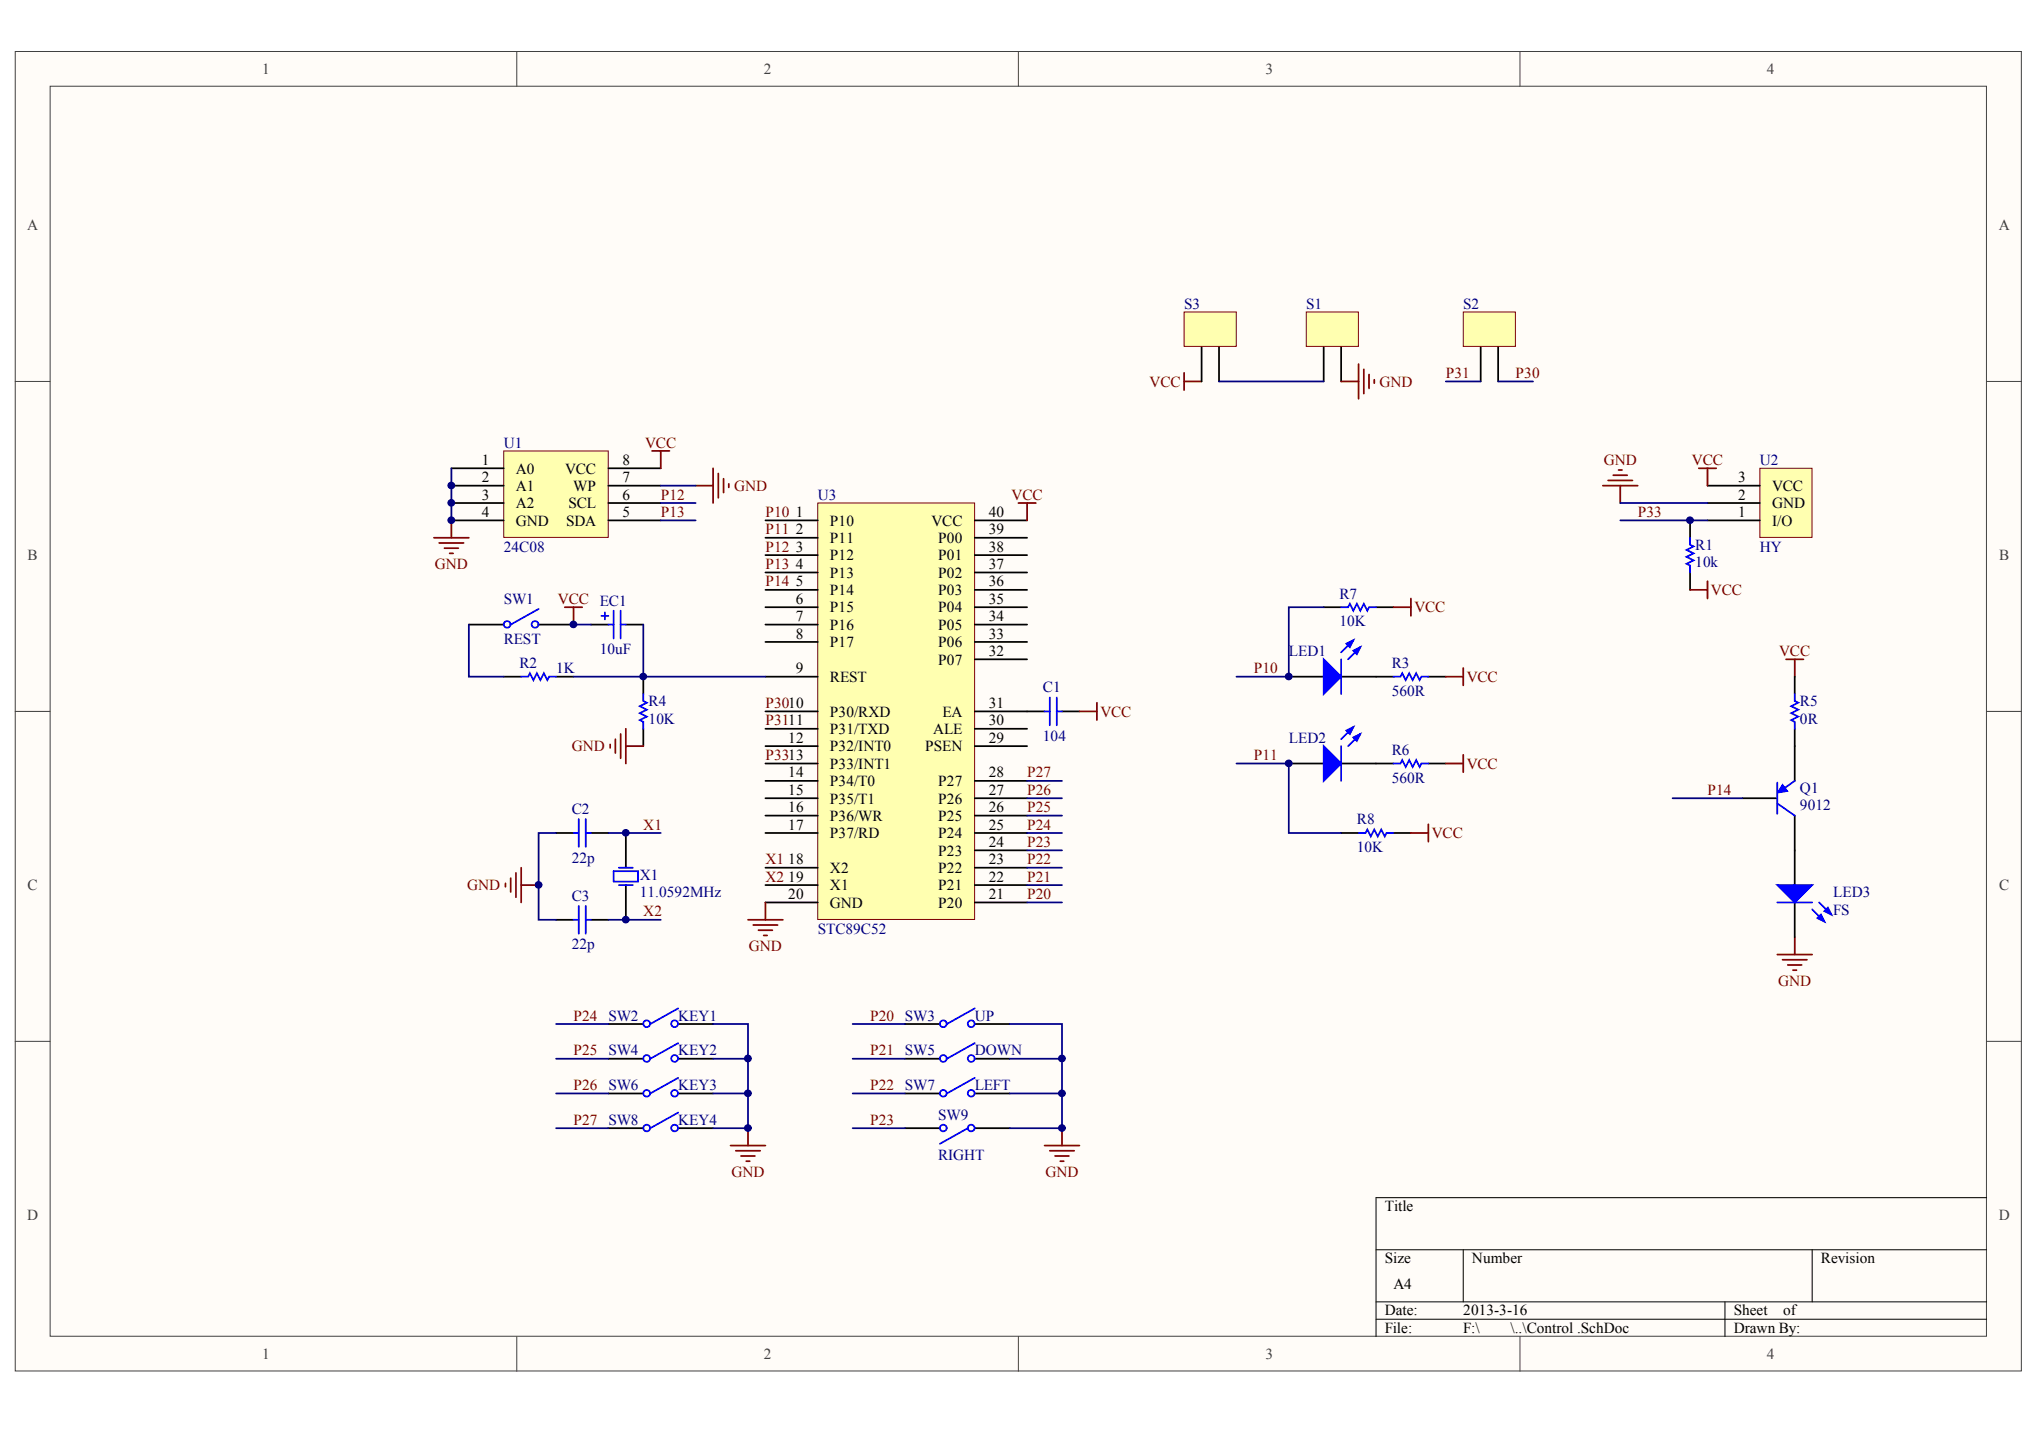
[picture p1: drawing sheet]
<svg xmlns="http://www.w3.org/2000/svg" width="288mm" height="202mm" viewBox="0 0 288 202" stroke-linecap="round" stroke-linejoin="round" font-family="sans-serif">
<defs><g id="words">
<g font-size="2.2" fill="#404040">
<text x="37" y="10.4">1</text>
<text x="107.8" y="10.4">2</text>
<text x="178.6" y="10.4">3</text>
<text x="249.3" y="10.4">4</text>
<text x="3.8" y="32.5">A</text>
<text x="282" y="32.5">A</text>
<text x="3.9" y="79">B</text>
<text x="282.1" y="79">B</text>
<text x="3.9" y="125.5">C</text>
<text x="282.1" y="125.5">C</text>
<text x="3.8" y="172.1">D</text>
<text x="282" y="172.1">D</text>
<text x="37" y="191.7">1</text>
<text x="107.8" y="191.7">2</text>
<text x="178.6" y="191.7">3</text>
<text x="249.3" y="191.7">4</text>
</g>
<g font-size="2.2" fill="#000080">
<text x="167.1" y="43.5">S3</text>
<text x="184.3" y="43.5">S1</text>
<text x="206.5" y="43.5">S2</text>
<text x="71.1" y="63.1">U1</text>
<text x="248.3" y="65.6">U2</text>
<text x="115.4" y="70.5">U3</text>
<text x="71.1" y="77.8">24C08</text>
<text x="239.2" y="77.6">R1</text>
<text x="248.3" y="77.8">HY</text>
<text x="239.2" y="80">10k</text>
<text x="71.1" y="85.2">SW1</text>
<text x="189" y="84.4">R7</text>
<text x="189" y="88.4">10K</text>
<text x="71.1" y="90.8">REST</text>
<text x="73.3" y="94.2">R2</text>
<text x="78.5" y="95">1K</text>
<text x="84.6" y="92.3">10uF</text>
<text x="181.9" y="92.5">LED1</text>
<text x="196.4" y="94.2">R3</text>
<text x="91.5" y="99.6">R4</text>
<text x="147.2" y="97.7">C1</text>
<text x="196.4" y="98.2">560R</text>
<text x="254" y="99.6">R5</text>
<text x="91.5" y="102.1">10K</text>
<text x="147.2" y="104.5">104</text>
<text x="181.9" y="104.8">LED2</text>
<text x="196.4" y="106.5">R6</text>
<text x="254" y="102.1">0R</text>
<text x="196.4" y="110.4">560R</text>
<text x="254" y="111.9">Q1</text>
<text x="80.7" y="114.8">C2</text>
<text x="191.5" y="116.3">R8</text>
<text x="254" y="114.3">9012</text>
<text x="80.7" y="121.7">22p</text>
<text x="90.3" y="124.1">X1</text>
<text x="191.5" y="120.2">10K</text>
<text x="80.7" y="127.1">C3</text>
<text x="90.3" y="126.6">11.0592MHz</text>
<text x="115.4" y="131.7">STC89C52</text>
<text x="258.7" y="126.6">LED3</text>
<text x="258.7" y="129">FS</text>
<text x="80.7" y="133.9">22p</text>
<text x="85.9" y="144">SW2</text>
<text x="95.7" y="144">KEY1</text>
<text x="127.7" y="144">SW3</text>
<text x="137.6" y="144">UP</text>
<text x="85.9" y="148.9">SW4</text>
<text x="95.7" y="148.9">KEY2</text>
<text x="127.7" y="148.9">SW5</text>
<text x="137.6" y="148.9">DOWN</text>
<text x="85.9" y="153.8">SW6</text>
<text x="95.7" y="153.8">KEY3</text>
<text x="127.7" y="153.8">SW7</text>
<text x="137.6" y="153.8">LEFT</text>
<text x="85.9" y="158.7">SW8</text>
<text x="95.7" y="158.7">KEY4</text>
<text x="132.4" y="157.9">SW9</text>
<text x="132.4" y="163.6">RIGHT</text>
</g>
<g font-size="2.2" fill="#800000">
<text x="204" y="53.3">P31</text>
<text x="213.9" y="53.3">P30</text>
<text x="162.2" y="54.6">VCC</text>
<text x="194.7" y="54.6">GND</text>
<text x="91" y="63.1">VCC</text>
<text x="226.3" y="65.6">GND</text>
<text x="238.8" y="65.6">VCC</text>
<text x="93.2" y="70.5">P12</text>
<text x="103.6" y="69.3">GND</text>
<text x="142.7" y="70.5">VCC</text>
<text x="93.2" y="72.9">P13</text>
<text x="108" y="72.9">P10</text>
<text x="108" y="75.4">P11</text>
<text x="108" y="77.8">P12</text>
<text x="231.1" y="72.9">P33</text>
<text x="61.4" y="80.2">GND</text>
<text x="108" y="82.7">P14</text>
<text x="108" y="80.3">P13</text>
<text x="241.4" y="84">VCC</text>
<text x="78.7" y="85.2">VCC EC1</text>
<text x="199.6" y="86.4">VCC</text>
<text x="176.9" y="95">P10</text>
<text x="251.1" y="92.5">VCC</text>
<text x="108" y="99.9">P3010</text>
<text x="155.3" y="101.1">VCC</text>
<text x="207" y="96.2">VCC</text>
<text x="80.7" y="106">GND</text>
<text x="108" y="107.2">P3313</text>
<text x="108" y="102.3">P3111</text>
<text x="176.9" y="107.2">P11</text>
<text x="144.9" y="112.1">P26</text>
<text x="144.9" y="109.7">P27</text>
<text x="207" y="108.4">VCC</text>
<text x="240.9" y="112.1">P14</text>
<text x="90.8" y="117">X1</text>
<text x="144.9" y="119.5">P23</text>
<text x="144.9" y="117">P24</text>
<text x="144.9" y="114.6">P25</text>
<text x="202.1" y="118.2">VCC</text>
<text x="65.9" y="125.6">GND</text>
<text x="108" y="121.9">X1</text>
<text x="108" y="124.4">X2</text>
<text x="144.9" y="124.4">P21</text>
<text x="144.9" y="121.9">P22</text>
<text x="90.8" y="129.3">X2</text>
<text x="144.9" y="126.8">P20</text>
<text x="105.7" y="134.1">GND</text>
<text x="80.9" y="144">P24</text>
<text x="122.8" y="144">P20</text>
<text x="250.9" y="139">GND</text>
<text x="80.9" y="148.9">P25</text>
<text x="122.8" y="148.9">P21</text>
<text x="80.9" y="153.8">P26</text>
<text x="122.8" y="153.8">P22</text>
<text x="80.9" y="158.7">P27</text>
<text x="122.8" y="158.7">P23</text>
<text x="103.2" y="166">GND</text>
<text x="147.5" y="166">GND</text>
</g>
<g font-size="2.2">
<text x="68" y="65.6">1</text>
<text x="87.8" y="65.6">8</text>
<text x="68" y="68">2</text>
<text x="68" y="70.5">3</text>
<text x="72.8" y="66.8">A0</text>
<text x="72.8" y="69.3">A1</text>
<text x="72.8" y="71.7">A2</text>
<text x="79.7" y="66.8">VCC</text>
<text x="80.2" y="71.7">SCL</text>
<text x="80.9" y="69.3">WP</text>
<text x="87.8" y="68">7</text>
<text x="87.8" y="70.5">6</text>
<text x="245.3" y="70.5">2</text>
<text x="245.3" y="68">3</text>
<text x="250.1" y="71.7">GND</text>
<text x="250.1" y="69.3">VCC</text>
<text x="68" y="72.9">4</text>
<text x="72.8" y="74.2">GND</text>
<text x="79.9" y="74.2">SDA</text>
<text x="87.8" y="72.9">5</text>
<text x="112.3" y="72.9">1</text>
<text x="112.3" y="75.4">2</text>
<text x="112.3" y="77.8">3</text>
<text x="117.1" y="74.2">P10</text>
<text x="117.1" y="76.6">P11</text>
<text x="131.4" y="74.2">VCC</text>
<text x="132.4" y="76.6">P00</text>
<text x="139.5" y="77.8">38</text>
<text x="139.5" y="75.4">39</text>
<text x="139.5" y="72.9">40</text>
<text x="245.3" y="72.9">1</text>
<text x="250.1" y="74.2">I/O</text>
<text x="112.3" y="80.3">4</text>
<text x="112.3" y="82.7">5</text>
<text x="117.1" y="79.1">P12</text>
<text x="117.1" y="81.5">P13</text>
<text x="117.1" y="84">P14</text>
<text x="132.4" y="84">P03</text>
<text x="132.4" y="81.5">P02</text>
<text x="132.4" y="79.1">P01</text>
<text x="139.5" y="82.7">36</text>
<text x="139.5" y="80.3">37</text>
<text x="112.3" y="85.2">6</text>
<text x="112.3" y="87.6">7</text>
<text x="117.1" y="86.4">P15</text>
<text x="117.1" y="88.8">P16</text>
<text x="132.4" y="88.8">P05</text>
<text x="132.4" y="86.4">P04</text>
<text x="139.5" y="87.6">34</text>
<text x="139.5" y="85.2">35</text>
<text x="112.3" y="90.1">8</text>
<text x="112.3" y="95">9</text>
<text x="117.1" y="91.3">P17</text>
<text x="132.4" y="93.7">P07</text>
<text x="132.4" y="91.3">P06</text>
<text x="139.5" y="92.5">32</text>
<text x="139.5" y="90.1">33</text>
<text x="117.1" y="101.1">P30/RXD</text>
<text x="117.1" y="96.2">REST</text>
<text x="133" y="101.1">EA</text>
<text x="139.5" y="99.9">31</text>
<text x="111.2" y="104.8">12</text>
<text x="117.1" y="103.5">P31/TXD</text>
<text x="117.1" y="106">P32/INT0</text>
<text x="130.6" y="106">PSEN</text>
<text x="131.7" y="103.5">ALE</text>
<text x="139.5" y="104.8">29</text>
<text x="139.5" y="102.3">30</text>
<text x="111.2" y="109.7">14</text>
<text x="111.2" y="112.1">15</text>
<text x="117.1" y="108.4">P33/INT1</text>
<text x="117.1" y="110.9">P34/T0</text>
<text x="117.1" y="113.3">P35/T1</text>
<text x="132.4" y="113.3">P26</text>
<text x="132.4" y="110.9">P27</text>
<text x="139.5" y="112.1">27</text>
<text x="139.5" y="109.7">28</text>
<text x="111.2" y="114.6">16</text>
<text x="111.2" y="117">17</text>
<text x="117.1" y="115.8">P36/WR</text>
<text x="117.1" y="118.2">P37/RD</text>
<text x="132.4" y="118.2">P24</text>
<text x="132.4" y="115.8">P25</text>
<text x="139.5" y="119.5">24</text>
<text x="139.5" y="117">25</text>
<text x="139.5" y="114.6">26</text>
<text x="111.2" y="121.9">18</text>
<text x="111.2" y="124.4">19</text>
<text x="117.1" y="123.1">X2</text>
<text x="117.1" y="125.6">X1</text>
<text x="132.4" y="125.6">P21</text>
<text x="132.4" y="123.1">P22</text>
<text x="132.4" y="120.7">P23</text>
<text x="139.5" y="124.4">22</text>
<text x="139.5" y="121.9">23</text>
<text x="111.2" y="126.8">20</text>
<text x="117.1" y="128">GND</text>
<text x="132.4" y="128">P20</text>
<text x="139.5" y="126.8">21</text>
<text x="195.4" y="170.9">Title</text>
<text x="195.4" y="178.2">Size</text>
<text x="207.7" y="178.2">Number</text>
<text x="256.9" y="178.2">Revision</text>
<text x="195.4" y="185.6">Date:</text>
<text x="196.6" y="181.9">A4</text>
<text x="206.5" y="185.6">2013-3-16</text>
<text x="244.6" y="185.6">Sheet</text>
<text x="251.6" y="185.6">of</text>
<text x="195.4" y="188">File:</text>
<text x="206.5" y="188">F:\</text>
<text x="213.1" y="188">\..\Control .SchDoc</text>
<text x="244.6" y="188">Drawn By:</text>
</g>
</g></defs>
<g fill="#fffcf8" stroke="#404040" stroke-width=".14">
<path d="M2.2 7.3h283v186.1h-283z"/>
<path d="M7.1 12.2h273.2v176.3h-273.2z"/>
</g>
<path d="M72.9 7.3v4.9M143.7 7.3v4.9M214.5 7.3v4.9M2.2 53.8h4.9M280.3 53.8h5M2.2 100.4h4.9M280.3 100.4h5M2.2 146.9h4.9M280.3 146.9h5M72.9 188.5v4.9M143.7 188.5v4.9M214.5 188.5v4.9" fill="none" stroke="#404040" stroke-width=".14"/>
<path d="M194.2 176.3h86.1M206.5 176.3v7.3M255.7 176.3v7.3M280.3 168.9h-86.1v19.6M194.2 183.6h86.1M194.2 186.1h86.1M243.4 183.6v4.9" fill="none" stroke="#000" stroke-width=".14"/>
<path d="M115.4 71h22.1v58.7h-22.1z" fill="#ffffb0" stroke="#800000" stroke-width=".14"/>
<g fill="none" stroke="#000" stroke-width=".25">
<path d="M108 73.4h7.4M108 75.9h7.4M108 78.3h7.4M137.6 73.4h7.3M137.6 75.9h7.3M137.6 78.3h7.3M66.2 88.1h4.9M71.1 95.5h2.4M76 88.1h4.9M78.5 95.5h2.4M83.4 88.1h2.5M88.3 88.1h2.5"/>
<path d="M90.8 95.5v2.4M108 80.8h7.4M108 83.2h7.4M108 85.7h7.4M108 88.1h7.4M108 90.6h7.4M108 95.5h7.4M137.6 80.8h7.3M137.6 83.2h7.3M137.6 85.7h7.3M137.6 88.1h7.3M137.6 90.6h7.3"/>
<path d="M137.6 93h7.3M78.5 117.5h2.4M83.4 117.5h2.5M88.3 117.5v4.9M90.8 102.8v2.5M108 100.4h7.4M108 102.8h7.4M108 105.3h7.4M108 107.7h7.4M108 110.2h7.4M108 112.6h7.4M108 115.1h7.4"/>
<path d="M108 117.5h7.4M137.6 100.4h9.8M137.6 102.8h7.3M137.6 105.3h7.3M137.6 110.2h7.3M137.6 112.6h7.3M137.6 115.1h7.3M137.6 117.5h7.3M137.6 120h7.3M149.9 100.4h2.4M78.5 129.7h2.4M83.4 129.7h2.5"/>
<path d="M88.3 124.9v4.8M108 127.3h7.4M108 124.9h7.4M108 122.4h7.4M137.6 127.3h7.3M137.6 124.9h7.3M137.6 122.4h7.3M85.9 144.4h4.9M85.9 149.3h4.9M85.9 154.2h4.9M85.9 159.1h4.9M95.7 144.4h4.9"/>
<path d="M95.7 149.3h4.9M95.7 154.2h4.9M95.7 159.1h4.9M127.7 144.4h4.9M127.7 149.3h4.9M127.7 154.2h4.9M127.7 159.1h4.9M137.6 144.4h4.9M137.6 149.3h4.9M137.6 154.2h4.9M137.6 159.1h4.9"/>
</g>
<g fill="none" stroke="#00f" stroke-width=".25">
<path d="M73.5 95.5h1l.3-.5 .5 .9 .5-.9 .5 .9 .4-.9 .5 .9 .3-.4h1M76 85.9l-3.9 2.2M84.9 86.9h1M85.4 86.4v1M85.9 88.1h.7M86.6 86.1v4M87.6 88.1h.7M87.6 86.1v4M90.8 97.9v1l.5 .2-1 .5 1 .5-1 .5 1 .5-1 .5 .5 .2v1M148.1 98.4v3.9M149.1 98.4v3.9M80.9 117.5h.8"/>
<path d="M81.7 115.5v4M82.7 115.5v4M82.7 117.5h.7M147.4 100.4h.7M149.1 100.4h.8M80.9 129.7h.8M81.7 127.8v3.9M82.7 127.8v3.9M82.7 129.7h.7M86.6 122.9h3.4v1.5h-3.4zM87.3 122.4h2M87.3 124.9h2"/>
<path d="M95.7 142.2l-3.9 2.2M95.7 147.1l-3.9 2.2M95.7 152l-3.9 2.2M95.7 156.9l-3.9 2.2M136.6 159.1l-4 2.3M137.6 142.2l-4 2.2M137.6 147.1l-4 2.2M137.6 152l-4 2.2"/>
<circle cx="71.6" cy="88.1" r=".47"/>
<circle cx="75.5" cy="88.1" r=".47"/>
<circle cx="91.3" cy="144.4" r=".48"/>
<circle cx="91.3" cy="149.3" r=".48"/>
<circle cx="91.3" cy="154.2" r=".47"/>
<circle cx="91.3" cy="159.1" r=".47"/>
<circle cx="95.2" cy="144.4" r=".48"/>
<circle cx="95.2" cy="149.3" r=".48"/>
<circle cx="95.2" cy="154.2" r=".47"/>
<circle cx="95.2" cy="159.1" r=".47"/>
<circle cx="133.1" cy="144.4" r=".48"/>
<circle cx="133.1" cy="149.3" r=".48"/>
<circle cx="133.1" cy="154.2" r=".47"/>
<circle cx="133.1" cy="159.1" r=".47"/>
<circle cx="137" cy="144.4" r=".48"/>
<circle cx="137" cy="149.3" r=".48"/>
<circle cx="137.1" cy="154.2" r=".47"/>
<circle cx="137.1" cy="159.1" r=".47"/>
</g>
<g fill="none" stroke="#800000" stroke-width=".25">
<path d="M143.7 71h2.5M144.9 71v2.4M79.7 85.7h2.5M80.9 85.7v2.4M154.8 99.1v2.5M86.1 105v.5M86.8 104.3v1.9M87.6 103.5v3.5M88.3 102.8v4.9M88.3 105.3h2.5M152.3 100.4h2.5M71.3 124.6v.5"/>
<path d="M72.1 123.9v1.9M72.8 123.1v3.5M73.5 122.4v4.9M73.5 124.9h2.5M105.5 129.7h5M106.3 130.5h3.4M107 131.2h2M107.8 132h.5M108 127.3v2.4M105.5 159.1v2.5M149.9 159.1v2.5M103.1 161.6h4.9"/>
<path d="M103.8 162.3h3.5M104.6 163.1h1.9M105.3 163.8h.5M147.4 161.6h4.9M148.1 162.3h3.5M148.9 163.1h1.9M149.6 163.8h.5"/>
</g>
<g fill="none" stroke="#000080" stroke-width=".25">
<path d="M66.2 88.1v7.4h4.9M80.9 88.1h2.5M90.8 88.1v7.4h-9.9M90.8 95.5h17.2M78.5 117.5h-2.5v12.2h2.5M85.9 117.5h7.3M144.9 117.5h5M144.9 110.2h5M144.9 112.6h5M144.9 115.1h5M144.9 120h5M85.9 129.7h7.3"/>
<path d="M144.9 122.4h5M144.9 124.9h5M144.9 127.3h5M78.5 149.3h7.4M78.5 154.2h7.4M78.5 144.4h7.4M78.5 159.1h7.4M100.6 144.4h4.9v14.7h-4.9M100.6 149.3h4.9M100.6 154.2h4.9M120.3 149.3h7.4M120.3 154.2h7.4"/>
<path d="M120.3 144.4h7.4M120.3 159.1h7.4M142.5 144.4h7.4v14.7h-7.4M142.5 149.3h7.4M142.5 154.2h7.4"/>
</g>
<path d="M248.3 66.1h7.4v9.7h-7.4z" fill="#ffffb0" stroke="#800000" stroke-width=".14"/>
<g fill="none" stroke="#000" stroke-width=".25">
<path d="M238.5 73.4v2.5M240.9 73.4h7.4M240.9 71h7.4M240.9 68.5h7.4M181.9 95.5h4.9M189.2 95.5h7.4M201.6 95.5h2.4M238.5 80.8v2.4M253.3 95.5v2.4M181.9 107.7h4.9M189.2 107.7h7.4M201.6 107.7h2.4"/>
<path d="M245.9 112.6h4.9M253.3 102.8v7.4M253.3 115.1v9.8M253.3 127.3v4.9"/>
</g>
<g fill="none" stroke="#800000" stroke-width=".25">
<path d="M226.2 68.5h4.9M226.9 67.8h3.5M227.7 67h1.9M228.4 66.3h.5M228.6 68.5v2.5M239.7 66.1h2.5M240.9 66.1v2.4M238.5 83.2h2.4M240.9 82v2.4M252 93h2.5M253.3 93v2.5M250.8 134.6h4.9"/>
<path d="M251.5 135.4h3.5M252.3 136.1h1.9M253 136.9h.5M253.3 132.2v2.4"/>
</g>
<path d="M228.6 71h12.3M228.6 73.4h12.3M236 112.6h9.9" fill="none" stroke="#000080" stroke-width=".25"/>
<g fill="none" stroke="#00f" stroke-width=".25">
<path d="M238.5 75.9v.9l.5 .3-1 .5 1 .5-1 .5 1 .4-1 .5 .5 .3v1M189.2 93v4.9M191 90.3l-1.8 1.7M192 91.3l-1.8 1.7M196.6 95.5h1l.3-.5 .5 .9 .5-.9 .4 .9 .5-.9 .5 .9 .3-.4h1M253.3 97.9v1l.4 .2-.9 .5 .9 .5-.9 .5 .9 .5-.9 .5 .5 .2v1M189.2 105.3v4.9M191 102.6l-1.8 1.7M192 103.5l-1.8 1.8M196.6 107.7h1l.3-.5 .5 1 .5-1 .4 1 .5-1 .5 1 .3-.5h1M250.8 110.4v4.4M250.8 113.3l2.5 1.8"/>
<path d="M253.3 110.2l-1.8 1.2M250.8 127.3h4.9M255.7 128.3l1.7 1.7M256.7 127.3l1.7 1.7"/>
</g>
<path d="M251.5 110.6l.8 1-1.5 .3z" fill="#00f" stroke="#00f" stroke-width=".14"/>
<g fill="#00f" stroke="#00f" stroke-width=".25">
<path d="M250.8 124.9h4.9l-2.4 2.4z"/>
<path d="M256.5 129.5l.4-.5 .5 1z"/>
<path d="M257.4 128.5l.5-.5 .5 1z"/>
<path d="M186.8 93l2.4 2.5-2.4 2.4z"/>
<path d="M191 91.8l1-.5-.5 1z"/>
<path d="M190 90.8l1-.5-.5 1z"/>
<path d="M186.8 105.3l2.4 2.4-2.4 2.5z"/>
<path d="M191 104l1-.5-.5 1z"/>
<path d="M190 103l1-.4-.5 .9z"/>
</g>
<path d="M71.1 63.6h14.7v12.2h-14.7z" fill="#ffffb0" stroke="#800000" stroke-width=".14"/>
<path d="M186.8 46.5v7.3M189.2 46.5v7.3M63.7 66.1h7.4M63.7 68.5h7.4M63.7 71h7.4M63.7 73.4h7.4M85.9 66.1h7.3M85.9 68.5h7.3M85.9 71h7.3M85.9 73.4h7.3" fill="none" stroke="#000" stroke-width=".25"/>
<path d="M61.2 75.9h5M62 76.6h3.4M62.7 77.3h2M63.5 78.1h.4M63.7 73.4v2.5M92 63.6h2.5M93.2 63.6v2.5M98.2 68.5h2.4M100.6 66.1v4.9M101.4 66.8v3.4M102.1 67.5v2M102.8 68.3v.5" fill="none" stroke="#800000" stroke-width=".25"/>
<path d="M63.7 66.1v7.3M93.2 68.5h5M93.2 71h5M93.2 73.4h5" fill="none" stroke="#000080" stroke-width=".25"/>
<path d="M184.3 44h7.4v4.9h-7.4z" fill="#ffffb0" stroke="#800000" stroke-width=".14"/>
<path d="M208.9 46.5v7.3M211.4 46.5v7.3" fill="none" stroke="#000" stroke-width=".25"/>
<path d="M206.5 44h7.3v4.9h-7.3z" fill="#ffffb0" stroke="#800000" stroke-width=".14"/>
<g fill="none" stroke="#800000" stroke-width=".25">
<path d="M167.1 53.8h2.5M167.1 52.6v2.4M189.2 53.8h2.5M191.7 51.4v4.9M192.4 52.1v3.4M193.2 52.8v2M193.9 53.6v.5M196.6 85.7h2.5M199.1 84.4v2.5M204 95.5h2.5M206.5 94.2v2.5M199.1 117.5h2.5"/>
<path d="M201.6 116.3v2.4M204 107.7h2.5M206.5 106.5v2.4"/>
</g>
<path d="M204 53.8h4.9M211.4 53.8h4.9M186.8 85.7h-4.9v9.8h-7.4M174.5 107.7h7.4v9.8h7.3" fill="none" stroke="#000080" stroke-width=".25"/>
<path d="M169.6 46.5v7.3M172 46.5v7.3M186.8 85.7h2.4M194.2 85.7h2.4M189.2 117.5h2.5M196.6 117.5h2.5" fill="none" stroke="#000" stroke-width=".25"/>
<path d="M189.2 85.7h1l.3-.5 .5 .9 .5-.9 .5 .9 .4-.9 .5 .9 .3-.4h1M191.7 117.5h1l.2-.5 .5 1 .5-1 .5 1 .5-1 .5 1 .2-.5h1" fill="none" stroke="#00f" stroke-width=".25"/>
<path d="M167.1 44h7.4v4.9h-7.4z" fill="#ffffb0" stroke="#800000" stroke-width=".14"/>
<path d="M172 53.8h14.8" fill="none" stroke="#000080" stroke-width=".25"/>
<g fill="#000080" stroke="#000080" stroke-width=".14">
<circle cx="63.7" cy="73.4" r=".47"/>
<circle cx="63.7" cy="70.9" r=".47"/>
<circle cx="63.7" cy="68.5" r=".47"/>
<circle cx="76" cy="124.8" r=".47"/>
<circle cx="80.9" cy="88.1" r=".47"/>
<circle cx="88.3" cy="129.7" r=".47"/>
<circle cx="88.3" cy="117.5" r=".47"/>
<circle cx="90.8" cy="95.4" r=".47"/>
<circle cx="105.5" cy="159.1" r=".47"/>
<circle cx="105.5" cy="154.2" r=".47"/>
<circle cx="105.5" cy="149.3" r=".48"/>
<circle cx="149.9" cy="159.1" r=".47"/>
<circle cx="149.9" cy="154.2" r=".47"/>
<circle cx="149.8" cy="149.3" r=".48"/>
<circle cx="181.9" cy="107.7" r=".47"/>
<circle cx="181.9" cy="95.4" r=".47"/>
<circle cx="238.5" cy="73.4" r=".47"/>
</g>
<use href="#words"/>
</svg>
